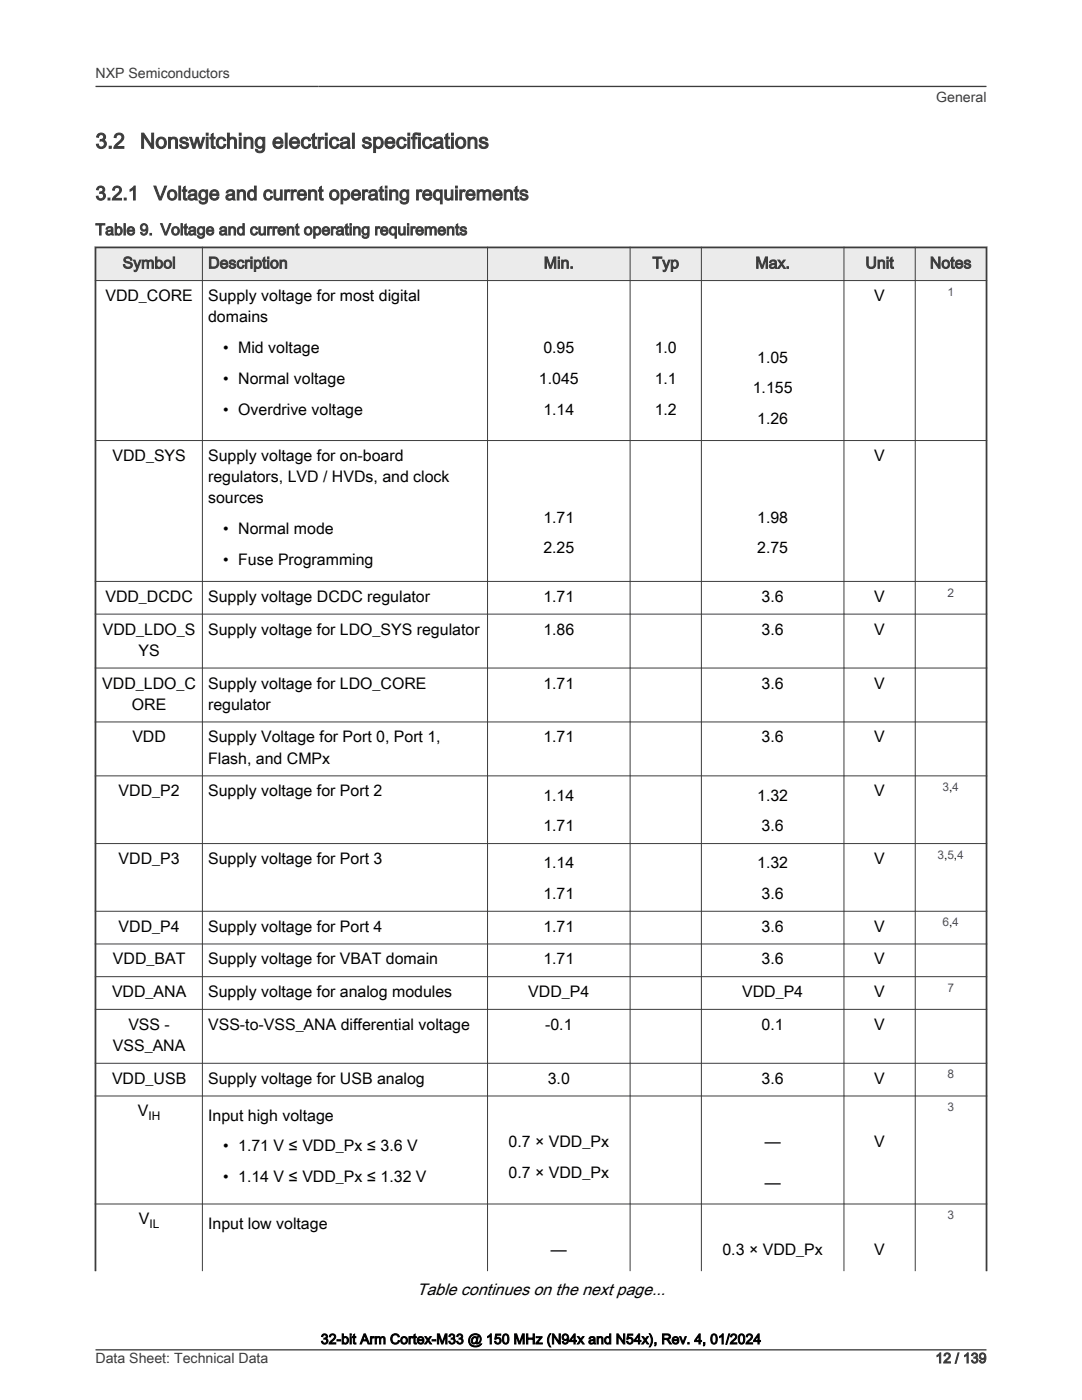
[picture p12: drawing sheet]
<svg xmlns="http://www.w3.org/2000/svg" width="216mm" height="279mm" viewBox="0 0 216 279" stroke-linecap="round" stroke-linejoin="round" font-family="sans-serif">
<defs><g id="words">
<g font-size="4.2" fill="#3c3c3c">
<text x="19" y="29.6">3.2</text>
<text x="27.9" y="29.6">Nonswitching electrical specifications</text>
</g>
<g font-size="3.9" fill="#3c3c3c">
<text x="19" y="39.9">3.2.1</text>
<text x="30.7" y="39.9">Voltage and current operating requirements</text>
</g>
<text font-size="3.3" x="83.2" y="258.4">Table continues on the next page...</text>
<g font-size="3.2" fill="#3c3c3c">
<text x="19" y="46.9">Table 9. Voltage and current operating requirements</text>
<text x="24.5" y="53.6">Symbol</text>
<text x="41.5" y="53.6">Description</text>
<text x="108.5" y="53.6">Min.</text>
<text x="130.2" y="53.6">Typ</text>
<text x="150.7" y="53.6">Max.</text>
<text x="172.7" y="53.6">Unit</text>
<text x="185.5" y="53.6">Notes</text>
</g>
<g font-size="3.2">
<text x="21" y="60.1">VDD_CORE</text>
<text x="41.5" y="60.1">Supply voltage for most digital</text>
<text x="41.5" y="64.3">domains</text>
<text x="174.5" y="60.1">V</text>
<text x="44.5" y="70.4">• Mid voltage</text>
<text x="108.4" y="70.4">0.95</text>
<text x="130.6" y="70.4">1.0</text>
<text x="44.5" y="76.6">• Normal voltage</text>
<text x="107.5" y="76.6">1.045</text>
<text x="130.6" y="76.6">1.1</text>
<text x="151.1" y="72.4">1.05</text>
<text x="44.5" y="82.7">• Overdrive voltage</text>
<text x="108.4" y="82.7">1.14</text>
<text x="130.6" y="82.7">1.2</text>
<text x="150.2" y="78.5">1.155</text>
<text x="151.1" y="84.6">1.26</text>
<text x="22.4" y="92">VDD_SYS</text>
<text x="41.5" y="92">Supply voltage for on-board</text>
<text x="174.5" y="92">V</text>
<text x="41.5" y="96.2">regulators, LVD / HVDs, and clock</text>
<text x="41.5" y="100.5">sources</text>
<text x="44.5" y="106.6">• Normal mode</text>
<text x="108.4" y="104.3">1.71</text>
<text x="151.1" y="104.3">1.98</text>
<text x="44.5" y="112.7">• Fuse Programming</text>
<text x="108.4" y="110.4">2.25</text>
<text x="151.1" y="110.4">2.75</text>
<text x="21" y="120.1">VDD_DCDC</text>
<text x="41.5" y="120.1">Supply voltage DCDC regulator</text>
<text x="108.4" y="120.1">1.71</text>
<text x="152" y="120.1">3.6</text>
<text x="174.5" y="120.1">V</text>
<text x="20.5" y="126.6">VDD_LDO_S</text>
<text x="27.6" y="130.9">YS</text>
<text x="41.5" y="126.6">Supply voltage for LDO_SYS regulator</text>
<text x="108.4" y="126.6">1.86</text>
<text x="152" y="126.6">3.6</text>
<text x="174.5" y="126.6">V</text>
<text x="20.4" y="137.4">VDD_LDO_C</text>
<text x="41.5" y="137.4">Supply voltage for LDO_CORE</text>
<text x="108.4" y="137.4">1.71</text>
<text x="152" y="137.4">3.6</text>
<text x="174.5" y="137.4">V</text>
<text x="26.3" y="141.6">ORE</text>
<text x="41.5" y="141.6">regulator</text>
<text x="26.4" y="148.2">VDD</text>
<text x="41.5" y="148.2">Supply Voltage for Port 0, Port 1,</text>
<text x="108.4" y="148.2">1.71</text>
<text x="152" y="148.2">3.6</text>
<text x="174.5" y="148.2">V</text>
<text x="41.5" y="152.4">Flash, and CMPx</text>
<text x="23.7" y="158.9">VDD_P2</text>
<text x="41.5" y="158.9">Supply voltage for Port 2</text>
<text x="108.4" y="159.8">1.14</text>
<text x="151.1" y="159.8">1.32</text>
<text x="174.5" y="158.9">V</text>
<text x="108.4" y="165.9">1.71</text>
<text x="152" y="165.9">3.6</text>
<text x="23.7" y="172.4">VDD_P3</text>
<text x="41.5" y="172.4">Supply voltage for Port 3</text>
<text x="108.4" y="173.3">1.14</text>
<text x="151.1" y="173.3">1.32</text>
<text x="174.5" y="172.4">V</text>
<text x="108.4" y="179.4">1.71</text>
<text x="152" y="179.4">3.6</text>
<text x="23.7" y="185.9">VDD_P4</text>
<text x="41.5" y="185.9">Supply voltage for Port 4</text>
<text x="108.4" y="185.9">1.71</text>
<text x="152" y="185.9">3.6</text>
<text x="174.5" y="185.9">V</text>
<text x="22.5" y="192.5">VDD_BAT</text>
<text x="41.5" y="192.5">Supply voltage for VBAT domain</text>
<text x="108.4" y="192.5">1.71</text>
<text x="152" y="192.5">3.6</text>
<text x="174.5" y="192.5">V</text>
<text x="22.4" y="199">VDD_ANA</text>
<text x="41.5" y="199">Supply voltage for analog modules</text>
<text x="105.4" y="199">VDD_P4</text>
<text x="148.1" y="199">VDD_P4</text>
<text x="174.5" y="199">V</text>
<text x="22.5" y="209.8">VSS_ANA</text>
<text x="25.6" y="205.5">VSS -</text>
<text x="41.5" y="205.5">VSS-to-VSS_ANA differential voltage</text>
<text x="108.8" y="205.5">-0.1</text>
<text x="152" y="205.5">0.1</text>
<text x="174.5" y="205.5">V</text>
<text x="22.4" y="216.3">VDD_USB</text>
<text x="41.5" y="216.3">Supply voltage for USB analog</text>
<text x="109.3" y="216.3">3.0</text>
<text x="152" y="216.3">3.6</text>
<text x="174.5" y="216.3">V</text>
<text x="27.5" y="222.8">V</text>
<text x="41.5" y="223.7">Input high voltage</text>
<text x="44.5" y="229.8">• 1.71 V ≤ VDD_Px ≤ 3.6 V</text>
<text x="101.5" y="229">0.7 × VDD_Px</text>
<text x="152.6" y="229">—</text>
<text x="174.5" y="229">V</text>
<text x="44.5" y="235.9">• 1.14 V ≤ VDD_Px ≤ 1.32 V</text>
<text x="101.5" y="235.1">0.7 × VDD_Px</text>
<text x="152.6" y="237">—</text>
<text x="27.7" y="244.4">V</text>
<text x="41.5" y="245.2">Input low voltage</text>
<text x="109.9" y="250.5">—</text>
<text x="144.2" y="250.5">0.3 × VDD_Px</text>
<text x="174.5" y="250.5">V</text>
</g>
<g font-size="2.8" fill="#3c3c3c">
<text x="19" y="15.6">NXP Semiconductors</text>
<text x="186.8" y="20.4">General</text>
<text x="19" y="272">Data Sheet: Technical Data</text>
<text x="186.7" y="272">12 / 139</text>
</g>
<text font-size="2.8" x="64" y="268.2">32-bit Arm Cortex-M33 @ 150 MHz (N94x and N54x), Rev. 4, 01/2024</text>
<g font-size="2.4" fill="#00f">
<text x="189" y="59">1</text>
<text x="189" y="119.1">2</text>
<text x="188" y="157.9">3,4</text>
<text x="187" y="171.4">3,5,4</text>
<text x="188" y="184.9">6,4</text>
<text x="189" y="197.9">7</text>
<text x="189" y="215.2">8</text>
<text x="189" y="221.8">3</text>
<text x="189" y="243.3">3</text>
</g>
<g font-size="2.4">
<text x="29.6" y="223.4">IH</text>
<text x="29.8" y="245">IL</text>
</g>
</g></defs>
<path d="M19 49.4h177.8v6.6h-177.8z" fill-rule="evenodd" fill="#ebebeb"/>
<path d="M18.9 49.4h178.1M19 49.2v204.5M196.8 49.2v204.5" fill="none" stroke="#3c3c3c" stroke-width=".35"/>
<g fill="none" stroke="#3c3c3c" stroke-width=".2">
<path d="M18.9 56h178.1M40.4 49.2v204.5M97.3 49.2v204.5M125.7 49.2v204.5M140 49.2v204.5M168.4 49.2v204.5M182.6 49.2v204.5M18.9 87.9h178.1M18.9 116h178.1M18.9 122.6h178.1M18.9 133.3h178.1M18.9 144.1h178.1"/>
<path d="M18.9 154.8h178.1M18.9 168.4h178.1M18.9 181.9h178.1M18.9 188.4h178.1M18.9 194.9h178.1M18.9 201.4h178.1M18.9 212.2h178.1M18.9 218.7h178.1M18.9 240.3h178.1"/>
</g>
<path d="M19 17.3h177.8M19 269.4h177.8" fill="none" stroke="#3c3c3c" stroke-width=".26"/>
<use href="#words"/>
</svg>
